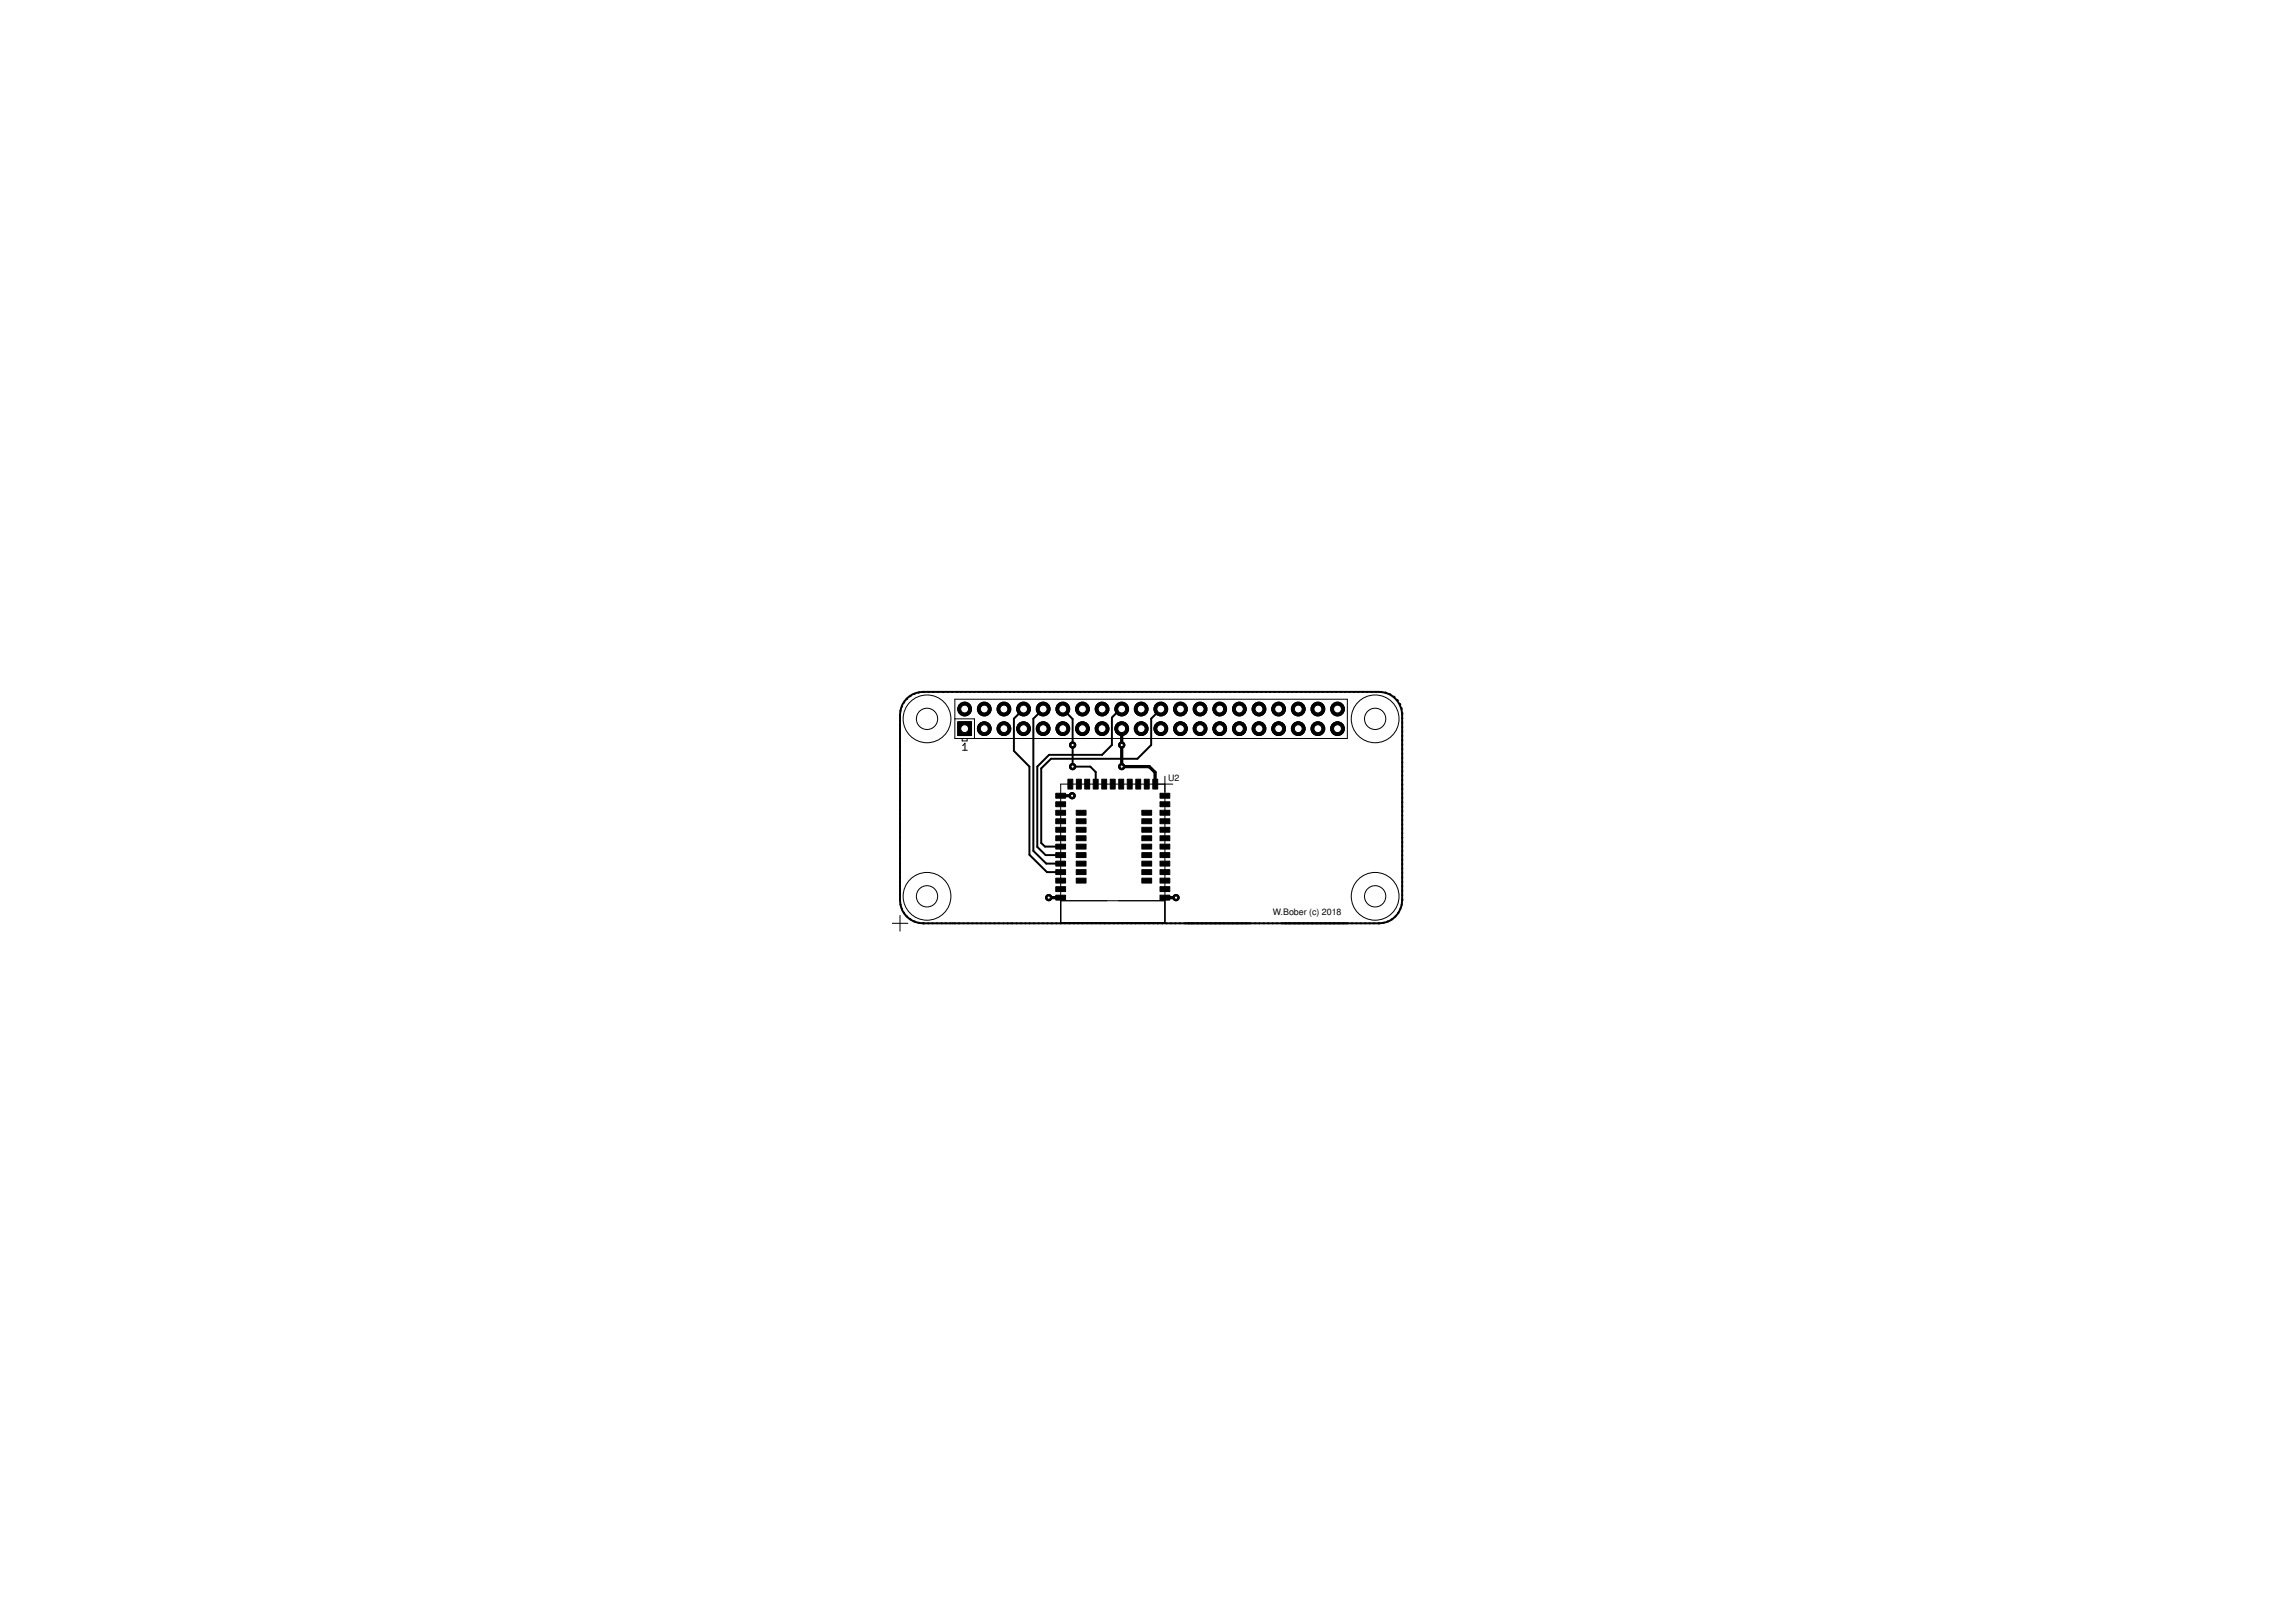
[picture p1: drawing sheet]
<svg xmlns="http://www.w3.org/2000/svg" width="297mm" height="210mm" viewBox="0 0 297 210" stroke-linecap="round" stroke-linejoin="round" font-family="sans-serif">
<defs><g id="words">
<g font-size="1.1">
<text x="151.1" y="101.1">U2</text>
<text x="164.7" y="118.5">W.Bober (c) 2018</text>
</g>
</g></defs>
<g fill="none" stroke="#000" stroke-width=".13">
<path d="M150.7 119.2v-2.6h-13.5v2.8h13.5"/>
<circle cx="119.9" cy="93" r="3.1"/>
<circle cx="177.9" cy="93" r="3.1"/>
<circle cx="119.9" cy="116" r="3.1"/>
<circle cx="177.9" cy="116" r="3.1"/>
</g>
<g fill="none" stroke="#000" stroke-width=".25">
<path d="M116.5 91.9v.1M116.7 91.4v.1M117 90.9h-.1M117.4 90.4l-.1 .1M117.8 90.1h.1M118.3 89.8h.1M118.9 89.6h-.1M119.4 89.6h.2M120.1 89.6h.1M120.7 89.6h.1M121.3 89.6h.1M121.9 89.6h.2"/>
<path d="M122.6 89.6h.1M123.2 89.6h.1M123.7 89.6h.1M124.3 89.6h.1M124.9 89.6h.1M125.5 89.6h.1M126 89.6h.1M126.6 89.6h.1M127.2 89.6h.1M127.7 89.6h.1M128.3 89.6h.1M128.9 89.6h.1"/>
<path d="M129.5 89.6h.1M130 89.6h.1M130.6 89.6h.1M131.2 89.6h.1M131.7 89.6h.1M132.3 89.6h.1M132.9 89.6h.1M133.4 89.6h.1M134 89.6h.1M134.6 89.6h.1M135.1 89.6h.1M135.7 89.6h.1"/>
<path d="M136.3 89.6h.1M136.9 89.6h.1M137.4 89.6h.1M138 89.6h.1M138.6 89.6h.1M138.8 96.4v2.8M139.1 89.6h.1M139.7 89.6h.1M140.3 89.6h.1M140.9 89.6h.1M141.4 89.6h.1M142 89.6h.1"/>
<path d="M142.6 89.6h.1M143.2 89.6h.1M143.7 89.6h.1M144.3 89.6h.1M144.9 89.6h.1M145.4 89.6h.1M146 89.6h.1M146.6 89.6h.1M147.2 89.6h.1M147.7 89.6h.1M148.3 89.6h.1M148.9 89.6h.1"/>
<path d="M149.4 89.6h.1M150 89.6h.1M150.6 89.6h.1M151.2 89.6h.1M151.7 89.6h.1M152.3 89.6h.1M152.9 89.6h.1M153.4 89.6h.1M154 89.6h.1M154.6 89.6h.1M155.2 89.6h.1M155.7 89.6h.1"/>
<path d="M156.3 89.6h.1M156.9 89.6h.1M157.4 89.6h.1M158 89.6h.1M158.6 89.6h.1M159.2 89.6h.1M159.7 89.6h.1M160.3 89.6h.1M160.9 89.6h.1M161.4 89.6h.1M162 89.6h.1M162.6 89.6h.1"/>
<path d="M163.2 89.6h.1M163.7 89.6h.1M164.3 89.6h.1M164.9 89.6h.1M165.4 89.6h.1M166 89.6h.1M166.6 89.6h.1M167.1 89.6h.1M167.7 89.6h.1M168.3 89.6h.1M168.8 89.6h.1M169.4 89.6h.1"/>
<path d="M170 89.6h.1M170.6 89.6h.1M171.1 89.6h.1M171.7 89.6h.1M172.3 89.6h.1M172.8 89.6h.1M173.4 89.6h.1M174 89.6h.1M174.6 89.6h.1M175.1 89.6h.1M175.7 89.6h.1M176.3 89.6h.1"/>
<path d="M176.8 89.6h.1M177.4 89.6h.1M178 89.6h.1M178.6 89.6h.1M179.2 89.6l.1 .1M179.8 89.8l.1 .1M180.3 90.1l.1 .1M180.8 90.6v.1M181.1 91.1l.1 .1M181.3 91.7h.1M181.4 92.2v.2M116.4 116.5a2.96 2.96 0 0 0 3 3"/>
<path d="M116.4 116.5v-24a2.96 2.96 0 0 1 3-3h59a3 3 0 0 1 3 3v24M116.5 117v.1M116.7 117.6v.1M116.9 118.1l.1 .1M117.3 118.6h.1M117.8 118.9v.1M118.3 119.2v.1M118.8 119.4h.1M119.4 119.5h59.1M179 119.4h.1M179.6 119.2l-.1 .1M180.1 118.9l-.1 .1"/>
<path d="M180.6 118.6h-.1M180.9 118.1v.1M181.2 117.6v.1M181.4 117v.1M181.4 116.5a3 3 0 0 1-3 3"/>
</g>
<path d="M145.1 96.4v2.8" fill="none" stroke="#000" stroke-width=".42"/>
<path d="M123.9 93.4h1.8v1.8h-1.8z" fill="#000" stroke="#000" stroke-width=".13"/>
<circle cx="124.8" cy="94.3" r=".51" fill="#fff" stroke="#000" stroke-width=".13"/>
<circle cx="124.8" cy="91.8" r=".89" fill="#000" stroke="#000" stroke-width=".13"/>
<circle cx="124.8" cy="91.8" r=".51" fill="#fff" stroke="#000" stroke-width=".13"/>
<circle cx="127.3" cy="94.3" r=".89" fill="#000" stroke="#000" stroke-width=".13"/>
<circle cx="127.3" cy="94.3" r=".51" fill="#fff" stroke="#000" stroke-width=".13"/>
<circle cx="127.3" cy="91.8" r=".89" fill="#000" stroke="#000" stroke-width=".13"/>
<circle cx="127.3" cy="91.8" r=".51" fill="#fff" stroke="#000" stroke-width=".13"/>
<circle cx="129.9" cy="94.3" r=".89" fill="#000" stroke="#000" stroke-width=".13"/>
<circle cx="129.9" cy="94.3" r=".51" fill="#fff" stroke="#000" stroke-width=".13"/>
<circle cx="129.9" cy="91.8" r=".89" fill="#000" stroke="#000" stroke-width=".13"/>
<circle cx="129.9" cy="91.8" r=".51" fill="#fff" stroke="#000" stroke-width=".13"/>
<circle cx="132.4" cy="94.3" r=".89" fill="#000" stroke="#000" stroke-width=".13"/>
<circle cx="132.4" cy="94.3" r=".51" fill="#fff" stroke="#000" stroke-width=".13"/>
<circle cx="132.4" cy="91.8" r=".89" fill="#000" stroke="#000" stroke-width=".13"/>
<circle cx="132.4" cy="91.8" r=".51" fill="#fff" stroke="#000" stroke-width=".13"/>
<circle cx="135" cy="94.3" r=".89" fill="#000" stroke="#000" stroke-width=".13"/>
<circle cx="135" cy="94.3" r=".51" fill="#fff" stroke="#000" stroke-width=".13"/>
<circle cx="135" cy="91.8" r=".89" fill="#000" stroke="#000" stroke-width=".13"/>
<circle cx="135" cy="91.8" r=".51" fill="#fff" stroke="#000" stroke-width=".13"/>
<circle cx="137.5" cy="94.3" r=".89" fill="#000" stroke="#000" stroke-width=".13"/>
<circle cx="137.5" cy="94.3" r=".51" fill="#fff" stroke="#000" stroke-width=".13"/>
<circle cx="137.5" cy="91.8" r=".89" fill="#000" stroke="#000" stroke-width=".13"/>
<circle cx="137.5" cy="91.8" r=".51" fill="#fff" stroke="#000" stroke-width=".13"/>
<circle cx="140" cy="94.3" r=".89" fill="#000" stroke="#000" stroke-width=".13"/>
<circle cx="140" cy="94.3" r=".51" fill="#fff" stroke="#000" stroke-width=".13"/>
<circle cx="140" cy="91.8" r=".89" fill="#000" stroke="#000" stroke-width=".13"/>
<circle cx="140" cy="91.8" r=".51" fill="#fff" stroke="#000" stroke-width=".13"/>
<circle cx="142.6" cy="94.3" r=".89" fill="#000" stroke="#000" stroke-width=".13"/>
<circle cx="142.6" cy="94.3" r=".51" fill="#fff" stroke="#000" stroke-width=".13"/>
<circle cx="142.6" cy="91.8" r=".89" fill="#000" stroke="#000" stroke-width=".13"/>
<circle cx="142.6" cy="91.8" r=".51" fill="#fff" stroke="#000" stroke-width=".13"/>
<circle cx="145.1" cy="94.3" r=".89" fill="#000" stroke="#000" stroke-width=".13"/>
<circle cx="145.1" cy="94.3" r=".51" fill="#fff" stroke="#000" stroke-width=".13"/>
<circle cx="145.1" cy="91.8" r=".89" fill="#000" stroke="#000" stroke-width=".13"/>
<circle cx="145.1" cy="91.8" r=".51" fill="#fff" stroke="#000" stroke-width=".13"/>
<circle cx="147.6" cy="94.3" r=".89" fill="#000" stroke="#000" stroke-width=".13"/>
<circle cx="147.6" cy="94.3" r=".51" fill="#fff" stroke="#000" stroke-width=".13"/>
<circle cx="147.6" cy="91.8" r=".89" fill="#000" stroke="#000" stroke-width=".13"/>
<circle cx="147.6" cy="91.8" r=".51" fill="#fff" stroke="#000" stroke-width=".13"/>
<circle cx="150.2" cy="94.3" r=".89" fill="#000" stroke="#000" stroke-width=".13"/>
<circle cx="150.2" cy="94.3" r=".51" fill="#fff" stroke="#000" stroke-width=".13"/>
<circle cx="150.2" cy="91.8" r=".89" fill="#000" stroke="#000" stroke-width=".13"/>
<circle cx="150.2" cy="91.8" r=".51" fill="#fff" stroke="#000" stroke-width=".13"/>
<circle cx="152.7" cy="94.3" r=".89" fill="#000" stroke="#000" stroke-width=".13"/>
<circle cx="152.7" cy="94.3" r=".51" fill="#fff" stroke="#000" stroke-width=".13"/>
<circle cx="152.7" cy="91.8" r=".89" fill="#000" stroke="#000" stroke-width=".13"/>
<circle cx="152.7" cy="91.8" r=".51" fill="#fff" stroke="#000" stroke-width=".13"/>
<circle cx="155.3" cy="94.3" r=".89" fill="#000" stroke="#000" stroke-width=".13"/>
<circle cx="155.3" cy="94.3" r=".51" fill="#fff" stroke="#000" stroke-width=".13"/>
<circle cx="155.3" cy="91.8" r=".89" fill="#000" stroke="#000" stroke-width=".13"/>
<circle cx="155.3" cy="91.8" r=".51" fill="#fff" stroke="#000" stroke-width=".13"/>
<circle cx="157.8" cy="94.3" r=".89" fill="#000" stroke="#000" stroke-width=".13"/>
<circle cx="157.8" cy="94.3" r=".51" fill="#fff" stroke="#000" stroke-width=".13"/>
<circle cx="157.8" cy="91.8" r=".89" fill="#000" stroke="#000" stroke-width=".13"/>
<circle cx="157.8" cy="91.8" r=".51" fill="#fff" stroke="#000" stroke-width=".13"/>
<circle cx="160.3" cy="94.3" r=".89" fill="#000" stroke="#000" stroke-width=".13"/>
<circle cx="160.3" cy="94.3" r=".51" fill="#fff" stroke="#000" stroke-width=".13"/>
<circle cx="160.3" cy="91.8" r=".89" fill="#000" stroke="#000" stroke-width=".13"/>
<circle cx="160.3" cy="91.8" r=".51" fill="#fff" stroke="#000" stroke-width=".13"/>
<circle cx="162.9" cy="94.3" r=".89" fill="#000" stroke="#000" stroke-width=".13"/>
<circle cx="162.9" cy="94.3" r=".51" fill="#fff" stroke="#000" stroke-width=".13"/>
<circle cx="162.9" cy="91.8" r=".89" fill="#000" stroke="#000" stroke-width=".13"/>
<circle cx="162.9" cy="91.8" r=".51" fill="#fff" stroke="#000" stroke-width=".13"/>
<circle cx="165.4" cy="94.3" r=".89" fill="#000" stroke="#000" stroke-width=".13"/>
<circle cx="165.4" cy="94.3" r=".51" fill="#fff" stroke="#000" stroke-width=".13"/>
<circle cx="165.4" cy="91.8" r=".89" fill="#000" stroke="#000" stroke-width=".13"/>
<circle cx="165.4" cy="91.8" r=".51" fill="#fff" stroke="#000" stroke-width=".13"/>
<circle cx="168" cy="94.3" r=".89" fill="#000" stroke="#000" stroke-width=".13"/>
<circle cx="168" cy="94.3" r=".51" fill="#fff" stroke="#000" stroke-width=".13"/>
<circle cx="168" cy="91.8" r=".89" fill="#000" stroke="#000" stroke-width=".13"/>
<circle cx="168" cy="91.8" r=".51" fill="#fff" stroke="#000" stroke-width=".13"/>
<circle cx="170.5" cy="94.3" r=".89" fill="#000" stroke="#000" stroke-width=".13"/>
<circle cx="170.5" cy="94.3" r=".51" fill="#fff" stroke="#000" stroke-width=".13"/>
<circle cx="170.5" cy="91.8" r=".89" fill="#000" stroke="#000" stroke-width=".13"/>
<circle cx="170.5" cy="91.8" r=".51" fill="#fff" stroke="#000" stroke-width=".13"/>
<circle cx="173" cy="94.3" r=".89" fill="#000" stroke="#000" stroke-width=".13"/>
<circle cx="173" cy="94.3" r=".51" fill="#fff" stroke="#000" stroke-width=".13"/>
<circle cx="173" cy="91.8" r=".89" fill="#000" stroke="#000" stroke-width=".13"/>
<circle cx="173" cy="91.8" r=".51" fill="#fff" stroke="#000" stroke-width=".13"/>
<circle cx="135.7" cy="116.2" r=".4" fill="#000" stroke="#000" stroke-width=".13"/>
<circle cx="135.7" cy="116.2" r=".21" fill="#fff" stroke="#000" stroke-width=".13"/>
<circle cx="152.1" cy="116.2" r=".4" fill="#000" stroke="#000" stroke-width=".13"/>
<circle cx="152.1" cy="116.2" r=".21" fill="#fff" stroke="#000" stroke-width=".13"/>
<circle cx="138.7" cy="103" r=".4" fill="#000" stroke="#000" stroke-width=".13"/>
<circle cx="138.7" cy="103" r=".21" fill="#fff" stroke="#000" stroke-width=".13"/>
<circle cx="145.1" cy="96.4" r=".4" fill="#000" stroke="#000" stroke-width=".13"/>
<circle cx="145.1" cy="96.4" r=".21" fill="#fff" stroke="#000" stroke-width=".13"/>
<circle cx="145.1" cy="99.2" r=".4" fill="#000" stroke="#000" stroke-width=".13"/>
<circle cx="145.1" cy="99.2" r=".21" fill="#fff" stroke="#000" stroke-width=".13"/>
<circle cx="138.8" cy="96.4" r=".4" fill="#000" stroke="#000" stroke-width=".13"/>
<circle cx="138.8" cy="96.4" r=".21" fill="#fff" stroke="#000" stroke-width=".13"/>
<circle cx="138.8" cy="99.2" r=".4" fill="#000" stroke="#000" stroke-width=".13"/>
<circle cx="138.8" cy="99.2" r=".21" fill="#fff" stroke="#000" stroke-width=".13"/>
<g fill="#000" stroke="#000" stroke-width=".13">
<path d="M123.9 93.4h1.8v1.8h-1.8zM136.6 115.8h1.3v.7h-1.3zM136.6 114.7h1.3v.7h-1.3zM136.6 113.6h1.3v.7h-1.3zM136.6 112.5h1.3v.7h-1.3zM136.6 111.4h1.3v.7h-1.3zM136.6 110.3h1.3v.7h-1.3zM136.6 109.2h1.3v.7h-1.3zM136.6 108.2h1.3v.6h-1.3zM136.6 107.1h1.3v.6h-1.3zM136.6 106h1.3v.6h-1.3zM136.6 104.9h1.3v.6h-1.3z"/>
<path d="M136.6 103.8h1.3v.6h-1.3zM136.6 102.7h1.3v.6h-1.3zM138.2 100.8h.6v1.3h-.6zM139.2 113.6h1.3v.7h-1.3zM139.2 112.5h1.3v.7h-1.3zM139.2 111.4h1.3v.7h-1.3zM139.2 110.3h1.3v.7h-1.3zM139.2 109.2h1.3v.7h-1.3zM139.2 108.2h1.3v.6h-1.3zM139.2 107.1h1.3v.6h-1.3zM139.2 106h1.3v.6h-1.3zM139.2 104.9h1.3v.6h-1.3z"/>
<path d="M139.3 100.8h.6v1.3h-.6zM140.3 100.8h.7v1.3h-.7zM141.4 100.8h.7v1.3h-.7zM142.5 100.8h.7v1.3h-.7zM143.6 100.8h.7v1.3h-.7zM144.7 100.8h.7v1.3h-.7zM145.8 100.8h.7v1.3h-.7zM146.9 100.8h.7v1.3h-.7zM147.7 113.6h1.3v.7h-1.3zM147.7 112.5h1.3v.7h-1.3zM147.7 111.4h1.3v.7h-1.3zM147.7 110.3h1.3v.7h-1.3z"/>
<path d="M147.7 109.2h1.3v.7h-1.3zM147.7 108.2h1.3v.6h-1.3zM147.7 107.1h1.3v.6h-1.3zM147.7 106h1.3v.6h-1.3zM147.7 104.9h1.3v.6h-1.3zM148 100.8h.7v1.3h-.7zM149.1 100.8h.7v1.3h-.7zM150.1 115.8h1.2v.7h-1.2zM150.1 114.7h1.2v.7h-1.2zM150.1 113.6h1.2v.7h-1.2zM150.1 112.5h1.2v.7h-1.2zM150.1 111.4h1.2v.7h-1.2z"/>
<path d="M150.1 110.3h1.2v.7h-1.2zM150.1 109.2h1.2v.7h-1.2zM150.1 108.2h1.2v.6h-1.2zM150.1 107.1h1.2v.6h-1.2zM150.1 106h1.2v.6h-1.2zM150.1 104.9h1.2v.6h-1.2zM150.1 103.8h1.2v.6h-1.2zM150.1 102.7h1.2v.6h-1.2z"/>
</g>
<path d="M145.1 94.3v2.1M145.1 99.2h3.6l.7 .7 .1 1.6M137.2 116.2h-1.5M137.2 103h1.5M150.7 116.2h1.5" fill="none" stroke="#000" stroke-width=".42"/>
<path d="M132.4 91.8l-1.2 1.2v4.2l2 2v11.4l2.2 2.3h1.8M135 91.8l-1.3 1.2v17.1l1.7 1.7h1.8M137.5 91.8l1.3 1.2v3.4M138.8 99.2h2.3l.7 .7v1.6M145.1 91.8h-.2l-1.1 1.1v3.5l-1.2 1.3h-6.9l-1.5 1.5v10.4l1.1 1.1h1.9M150.2 91.8l-1.3 1.2v3.4l-1.7 1.8h-11.2l-1.3 1.2v9.7l.5 .5h2" fill="none" stroke="#000" stroke-width=".25"/>
<circle cx="124.8" cy="94.3" r=".51" fill="#fff" stroke="#000" stroke-width=".13"/>
<circle cx="124.8" cy="91.8" r=".89" fill="#000" stroke="#000" stroke-width=".13"/>
<circle cx="124.8" cy="91.8" r=".51" fill="#fff" stroke="#000" stroke-width=".13"/>
<circle cx="127.3" cy="94.3" r=".89" fill="#000" stroke="#000" stroke-width=".13"/>
<circle cx="127.3" cy="94.3" r=".51" fill="#fff" stroke="#000" stroke-width=".13"/>
<circle cx="127.3" cy="91.8" r=".89" fill="#000" stroke="#000" stroke-width=".13"/>
<circle cx="127.3" cy="91.8" r=".51" fill="#fff" stroke="#000" stroke-width=".13"/>
<circle cx="129.9" cy="94.3" r=".89" fill="#000" stroke="#000" stroke-width=".13"/>
<circle cx="129.9" cy="94.3" r=".51" fill="#fff" stroke="#000" stroke-width=".13"/>
<circle cx="129.9" cy="91.8" r=".89" fill="#000" stroke="#000" stroke-width=".13"/>
<circle cx="129.9" cy="91.8" r=".51" fill="#fff" stroke="#000" stroke-width=".13"/>
<circle cx="132.4" cy="94.3" r=".89" fill="#000" stroke="#000" stroke-width=".13"/>
<circle cx="132.4" cy="94.3" r=".51" fill="#fff" stroke="#000" stroke-width=".13"/>
<circle cx="132.4" cy="91.8" r=".89" fill="#000" stroke="#000" stroke-width=".13"/>
<circle cx="132.4" cy="91.8" r=".51" fill="#fff" stroke="#000" stroke-width=".13"/>
<circle cx="135" cy="94.3" r=".89" fill="#000" stroke="#000" stroke-width=".13"/>
<circle cx="135" cy="94.3" r=".51" fill="#fff" stroke="#000" stroke-width=".13"/>
<circle cx="135" cy="91.8" r=".89" fill="#000" stroke="#000" stroke-width=".13"/>
<circle cx="135" cy="91.8" r=".51" fill="#fff" stroke="#000" stroke-width=".13"/>
<circle cx="137.5" cy="94.3" r=".89" fill="#000" stroke="#000" stroke-width=".13"/>
<circle cx="137.5" cy="94.3" r=".51" fill="#fff" stroke="#000" stroke-width=".13"/>
<circle cx="137.5" cy="91.8" r=".89" fill="#000" stroke="#000" stroke-width=".13"/>
<circle cx="137.5" cy="91.8" r=".51" fill="#fff" stroke="#000" stroke-width=".13"/>
<circle cx="140" cy="94.3" r=".89" fill="#000" stroke="#000" stroke-width=".13"/>
<circle cx="140" cy="94.3" r=".51" fill="#fff" stroke="#000" stroke-width=".13"/>
<circle cx="140" cy="91.8" r=".89" fill="#000" stroke="#000" stroke-width=".13"/>
<circle cx="140" cy="91.8" r=".51" fill="#fff" stroke="#000" stroke-width=".13"/>
<circle cx="142.6" cy="94.3" r=".89" fill="#000" stroke="#000" stroke-width=".13"/>
<circle cx="142.6" cy="94.3" r=".51" fill="#fff" stroke="#000" stroke-width=".13"/>
<circle cx="142.6" cy="91.8" r=".89" fill="#000" stroke="#000" stroke-width=".13"/>
<circle cx="142.6" cy="91.8" r=".51" fill="#fff" stroke="#000" stroke-width=".13"/>
<circle cx="145.1" cy="94.3" r=".89" fill="#000" stroke="#000" stroke-width=".13"/>
<circle cx="145.1" cy="94.3" r=".51" fill="#fff" stroke="#000" stroke-width=".13"/>
<circle cx="145.1" cy="91.8" r=".89" fill="#000" stroke="#000" stroke-width=".13"/>
<circle cx="145.1" cy="91.8" r=".51" fill="#fff" stroke="#000" stroke-width=".13"/>
<circle cx="147.6" cy="94.3" r=".89" fill="#000" stroke="#000" stroke-width=".13"/>
<circle cx="147.6" cy="94.3" r=".51" fill="#fff" stroke="#000" stroke-width=".13"/>
<circle cx="147.6" cy="91.8" r=".89" fill="#000" stroke="#000" stroke-width=".13"/>
<circle cx="147.6" cy="91.8" r=".51" fill="#fff" stroke="#000" stroke-width=".13"/>
<circle cx="150.2" cy="94.3" r=".89" fill="#000" stroke="#000" stroke-width=".13"/>
<circle cx="150.2" cy="94.3" r=".51" fill="#fff" stroke="#000" stroke-width=".13"/>
<circle cx="150.2" cy="91.8" r=".89" fill="#000" stroke="#000" stroke-width=".13"/>
<circle cx="150.2" cy="91.8" r=".51" fill="#fff" stroke="#000" stroke-width=".13"/>
<circle cx="152.7" cy="94.3" r=".89" fill="#000" stroke="#000" stroke-width=".13"/>
<circle cx="152.7" cy="94.3" r=".51" fill="#fff" stroke="#000" stroke-width=".13"/>
<circle cx="152.7" cy="91.8" r=".89" fill="#000" stroke="#000" stroke-width=".13"/>
<circle cx="152.7" cy="91.8" r=".51" fill="#fff" stroke="#000" stroke-width=".13"/>
<circle cx="155.3" cy="94.3" r=".89" fill="#000" stroke="#000" stroke-width=".13"/>
<circle cx="155.3" cy="94.3" r=".51" fill="#fff" stroke="#000" stroke-width=".13"/>
<circle cx="155.3" cy="91.8" r=".89" fill="#000" stroke="#000" stroke-width=".13"/>
<circle cx="155.3" cy="91.8" r=".51" fill="#fff" stroke="#000" stroke-width=".13"/>
<circle cx="157.8" cy="94.3" r=".89" fill="#000" stroke="#000" stroke-width=".13"/>
<circle cx="157.8" cy="94.3" r=".51" fill="#fff" stroke="#000" stroke-width=".13"/>
<circle cx="157.8" cy="91.8" r=".89" fill="#000" stroke="#000" stroke-width=".13"/>
<circle cx="157.8" cy="91.8" r=".51" fill="#fff" stroke="#000" stroke-width=".13"/>
<circle cx="160.3" cy="94.3" r=".89" fill="#000" stroke="#000" stroke-width=".13"/>
<circle cx="160.3" cy="94.3" r=".51" fill="#fff" stroke="#000" stroke-width=".13"/>
<circle cx="160.3" cy="91.8" r=".89" fill="#000" stroke="#000" stroke-width=".13"/>
<circle cx="160.3" cy="91.8" r=".51" fill="#fff" stroke="#000" stroke-width=".13"/>
<circle cx="162.9" cy="94.3" r=".89" fill="#000" stroke="#000" stroke-width=".13"/>
<circle cx="162.9" cy="94.3" r=".51" fill="#fff" stroke="#000" stroke-width=".13"/>
<circle cx="162.9" cy="91.8" r=".89" fill="#000" stroke="#000" stroke-width=".13"/>
<circle cx="162.9" cy="91.8" r=".51" fill="#fff" stroke="#000" stroke-width=".13"/>
<circle cx="165.4" cy="94.3" r=".89" fill="#000" stroke="#000" stroke-width=".13"/>
<circle cx="165.4" cy="94.3" r=".51" fill="#fff" stroke="#000" stroke-width=".13"/>
<circle cx="165.4" cy="91.8" r=".89" fill="#000" stroke="#000" stroke-width=".13"/>
<circle cx="165.4" cy="91.8" r=".51" fill="#fff" stroke="#000" stroke-width=".13"/>
<circle cx="168" cy="94.3" r=".89" fill="#000" stroke="#000" stroke-width=".13"/>
<circle cx="168" cy="94.3" r=".51" fill="#fff" stroke="#000" stroke-width=".13"/>
<circle cx="168" cy="91.8" r=".89" fill="#000" stroke="#000" stroke-width=".13"/>
<circle cx="168" cy="91.8" r=".51" fill="#fff" stroke="#000" stroke-width=".13"/>
<circle cx="170.5" cy="94.3" r=".89" fill="#000" stroke="#000" stroke-width=".13"/>
<circle cx="170.5" cy="94.3" r=".51" fill="#fff" stroke="#000" stroke-width=".13"/>
<circle cx="170.5" cy="91.8" r=".89" fill="#000" stroke="#000" stroke-width=".13"/>
<circle cx="170.5" cy="91.8" r=".51" fill="#fff" stroke="#000" stroke-width=".13"/>
<circle cx="173" cy="94.3" r=".89" fill="#000" stroke="#000" stroke-width=".13"/>
<circle cx="173" cy="94.3" r=".51" fill="#fff" stroke="#000" stroke-width=".13"/>
<circle cx="173" cy="91.8" r=".89" fill="#000" stroke="#000" stroke-width=".13"/>
<circle cx="173" cy="91.8" r=".51" fill="#fff" stroke="#000" stroke-width=".13"/>
<circle cx="135.7" cy="116.2" r=".4" fill="#000" stroke="#000" stroke-width=".13"/>
<circle cx="135.7" cy="116.2" r=".21" fill="#fff" stroke="#000" stroke-width=".13"/>
<circle cx="152.1" cy="116.2" r=".4" fill="#000" stroke="#000" stroke-width=".13"/>
<circle cx="152.1" cy="116.2" r=".21" fill="#fff" stroke="#000" stroke-width=".13"/>
<circle cx="138.7" cy="103" r=".4" fill="#000" stroke="#000" stroke-width=".13"/>
<circle cx="138.7" cy="103" r=".21" fill="#fff" stroke="#000" stroke-width=".13"/>
<circle cx="145.1" cy="96.4" r=".4" fill="#000" stroke="#000" stroke-width=".13"/>
<circle cx="145.1" cy="96.4" r=".21" fill="#fff" stroke="#000" stroke-width=".13"/>
<circle cx="145.1" cy="99.2" r=".4" fill="#000" stroke="#000" stroke-width=".13"/>
<circle cx="145.1" cy="99.2" r=".21" fill="#fff" stroke="#000" stroke-width=".13"/>
<circle cx="138.8" cy="96.4" r=".4" fill="#000" stroke="#000" stroke-width=".13"/>
<circle cx="138.8" cy="96.4" r=".21" fill="#fff" stroke="#000" stroke-width=".13"/>
<circle cx="138.8" cy="99.2" r=".4" fill="#000" stroke="#000" stroke-width=".13"/>
<circle cx="138.8" cy="99.2" r=".21" fill="#fff" stroke="#000" stroke-width=".13"/>
<g fill="none" stroke="#000" stroke-width=".13">
<path d="M123.5 90.5h50.8v5.1h-50.8zM123.5 93h2.6v2.6M124.5 95.6v.3h.6v-.3M124.5 96.5l.3-.3v.9M124.5 97.1h.6M115.4 119.5h2.1M116.4 118.5v2M137.2 116.6h6M144.7 116.6h6M150.7 100.5v18.9h-13.5v-17.9h14.5"/>
<circle cx="119.9" cy="93" r="1.38"/>
<circle cx="177.9" cy="93" r="1.38"/>
<circle cx="119.9" cy="116" r="1.38"/>
<circle cx="177.9" cy="116" r="1.38"/>
</g>
<use href="#words"/>
</svg>
